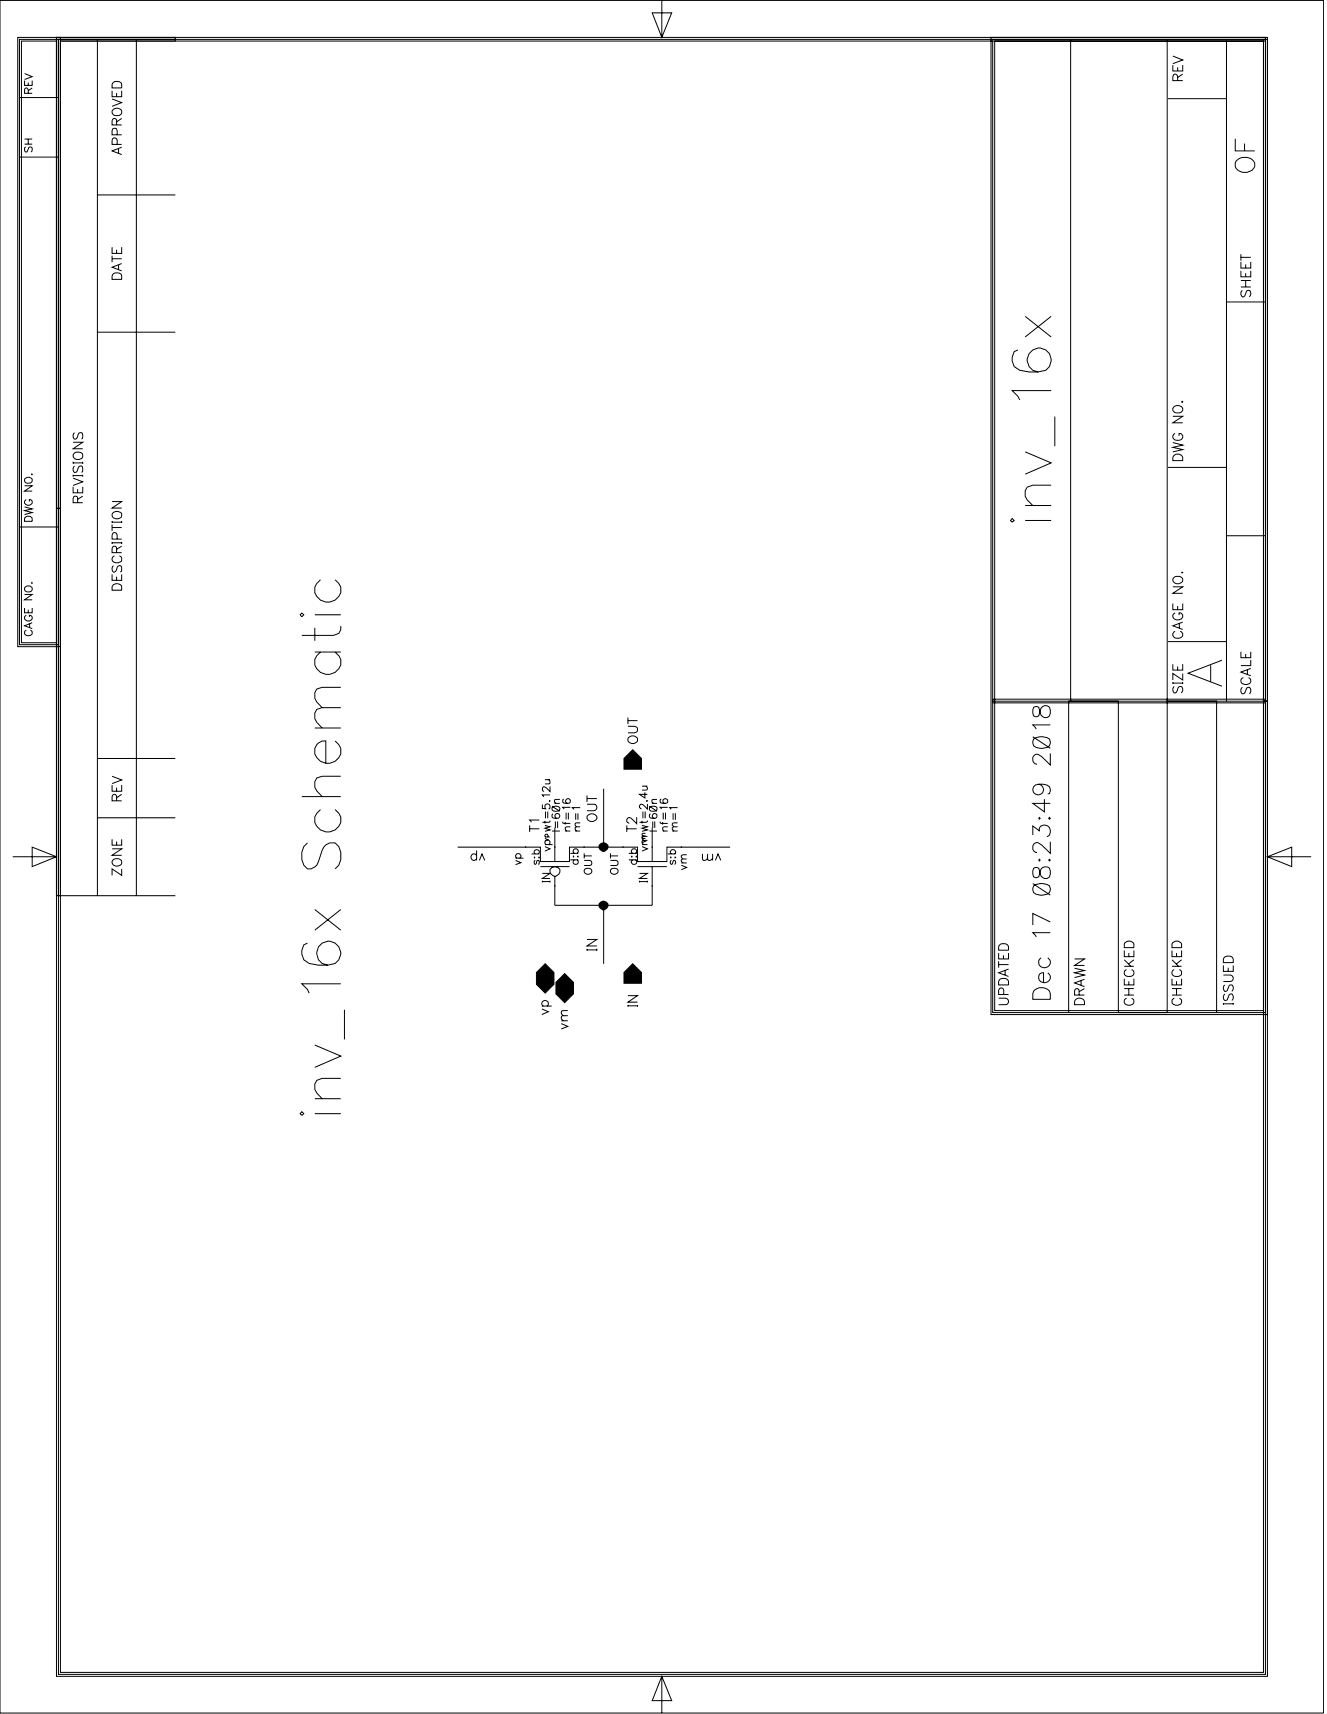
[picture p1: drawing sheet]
<svg xmlns="http://www.w3.org/2000/svg" width="398mm" height="514mm" viewBox="0 0 398 514" stroke-linecap="round" stroke-linejoin="round" font-family="sans-serif">
<g fill="none" stroke="#000" stroke-width=".3">
<path d="M0 .1h396.9v513.6h-396.9M5.3 11.2h12.8v141.2h-1.2v-140.1h-10.5v180.4h10.5v-40.3h1.2v41.5h-12.8zM5.8 11.8h11.7v181.5h-11.7zM16.9 11.2h35.7v1.1h-34.5v256.3h-1.2zM16.9 11.2h362.6v1.1h-361.4v489.2h360.8v-489.7h1.2v490.9h-363.2zM17.5 11.8h362v490.3h-362zM29.2 11.8v256.8M40.9 11.8v256.8M195.6 3.9h5.8l-2.9 7.3zM198.5 .1v11.1M297.2 11.2h82.9v199.1h-1.2v-198h-80.6v290.8h80.6v-92.8h1.2v93.9h-82.9zM297.7 11.8h81.8v291.9h-81.8z"/>
<path d="M321.1 11.8v198.5M350 11.8v198.5M351.7 19.5v1.8h3v-1.8M351.7 16.8l3 1.2-3 1.1M367.8 11.8v198.5M5.8 29.3h11.7M7.4 24.2v1.4h2.3v-1.4M7.4 22.1l2.3 .9-2.3 .8M8.5 28v-1l-.5-.6h-.2l-.3 .2-.1 1.4h2.3M8.5 24.8v.8M9.7 26.4l-1.2 .8M33.6 29.7l2.9 1.1-2.9 1.1"/>
<path d="M33.6 27.2v1.8h2.9v-1.8M34 32.7a1.51 1.51 0 0 1 2.5 1.1 1.5 1.5 0 0 1-1.6 .9 1.5 1.5 0 0 1-1.3-1.4zM34 24.7l.7-.3a1.37 1.37 0 0 1 1.8 1v1h-2.9v-1zM35 37.5v-1.3a.74 .74 0 0 0-.9-.7l-.5 .7v1.3h2.9M35 27.9v1.1M36.5 35.5l-1.5 1M350.3 29.6h17.5M353.1 24.2l-.1-1.6-.4-.4-.6 .2-.3 .6v1.2h3M353.1 20.2v1.1M354.7 22.2l-1.6 1M5.8 47.1h11.7M7.4 43.2h2.3"/>
<path d="M7.4 41.7h2.3M7.7 44.1a.88 .88 0 0 0 .2 1.5l.2-.1 .5-1.3 .7-.1a.97 .97 0 0 1 0 1.5M8.5 41.7v1.5M29.2 58.5h23.4M35.1 43.3v-1.3a.77 .77 0 0 0-.5-.6 .77 .77 0 0 0-.8 .2l-.2 1.7h2.9M35.1 40.4v-1.2l-.2-.6h-1l-.3 .6v1.2h2.9M35.6 44.6v1.3M36.5 44.2l-2.9 1.1 2.9 1.1M370.4 41.6v3.7h5.9M370.7 48.3a3.4 3.4 0 0 1 5.6 .6 2.48 2.48 0 0 1-2.3 2.8 2.71 2.71 0 0 1-3.6-2.8zM373.2 43.1v2.2M33.6 74.1v1.9h2.9v-1.9"/>
<path d="M33.6 76.7v1.9M33.6 77.6h2.9M35 74.9v1.1M35.6 79.5v1.3M36.5 79l-2.9 1.1 2.9 1.1M372.1 78.5v1.9h3v-1.9M372.1 77.2h3M372.1 76.2v2M373.5 79.3v1.1M29.2 99.6h23.4M33.8 82.3a1.62 1.62 0 0 1 2.7 .5v1h-2.9zM307.4 94.9l7.8 6.1"/>
<path d="M315.2 94.9l-7.8 6.1M367.8 90.6h11.7M372.1 81.2v1.8h3v-1.8M372.1 86.1h3M372.1 84.1h3M372.5 87.1a1.09 1.09 0 0 0-.4 1.1 1.09 1.09 0 0 0 .8 .8 1.89 1.89 0 0 0 .9-1.7 .7 .7 0 0 1 1.1 0 1.35 1.35 0 0 1-.3 1.7M373.5 81.9v1.1M373.5 84.1v2M305.2 104.9l-1.1 .6-.6 1.6v1.1l.6 1.7 1.7 1.1 2.8 .5h2.7l2.3-.5a3.6 3.6 0 0 0 .5-5.8 3.6 3.6 0 0 0-5.7 1.3 3.6 3.6 0 0 0 2.9 5M315.2 117.1h-11.7l1.7 1.7 .6 1.1M21.9 132.6h2.9l-2.9 2h2.9M21.9 138.5v.6"/>
<path d="M21.9 138.8h2.9M22.4 139.7a1.1 1.1 0 0 0-.5 1.1 1.1 1.1 0 0 0 .7 .9l.4-.3 .5-1.1a.73 .73 0 0 1 .5-.5 .73 .73 0 0 1 .7 .2 1.65 1.65 0 0 1-.2 1.7M22.4 135.8a1.46 1.46 0 0 1 1.5-.2 1.46 1.46 0 0 1 .9 1.3 1.5 1.5 0 0 1-1.6 .9 1.5 1.5 0 0 1-1.3-1.4zM22.4 129.8a1.1 1.1 0 0 0-.5 1 1.1 1.1 0 0 0 .7 .9l.4-.3 .6-1.4a.7 .7 0 0 1 1.1 0 1.65 1.65 0 0 1-.2 1.7M24.8 138.5v.6M307.4 135.5l7.8 3.3-7.8 3.4M316.3 124.9v8.9M351.7 132.7l3 .8-3 .7 3 .6-3 .7M351.7 124.8h3l-3 2h3M351.9 136.8a1.58 1.58 0 0 1 1.9-.5 1.58 1.58 0 0 1 .9 1.8h-3zM352.1 121.9a1.59 1.59 0 0 1 2.6 1.2 1.77 1.77 0 0 1-3 0v-.6zM352.4 130a1.05 1.05 0 0 0-.7 1.2 1.05 1.05 0 0 0 1.1 .8 1.34 1.34 0 0 0 1.9-1.3 .88 .88 0 0 0-1.1-.7v.7"/>
<path d="M354.5 120.4l.2 .1-.2 .2-.2-.2zM5.8 158h11.7M7.4 152l2.3 .6-2.3 .5 2.3 .6-2.3 .6M7.4 145.7h2.3l-2.3 1.6h2.3M7.5 155.2a1.29 1.29 0 0 1 2.2 .4v.7h-2.3zM7.5 143.6a1.17 1.17 0 0 1 1.4-.5 1.17 1.17 0 0 1 .7 1.4 1.17 1.17 0 0 1-1.5 .5 1.17 1.17 0 0 1-.6-1.4zM7.9 149.8a.88 .88 0 0 0-.5 1 .88 .88 0 0 0 .8 .7h.6a.85 .85 0 0 0 .9-.8 .85 .85 0 0 0-.9-.9v.6M9.6 142.1v.3zM21.9 146v1.8h2.9v-1.8M21.9 143.4l2.9 1.1-2.9 1.1M21.9 142.4v.6M21.9 142.6h2.9"/>
<path d="M23.3 150.7l-.1-1.6-.4-.3-.6 .1-.3 .6v1.2h2.9M23.3 146.7v1.1M24.8 148.8l-1.5 .9M24.8 142.4v.6M33.6 150.4h2.9l-2.9 2h2.9M33.6 156.3v.5M33.6 157.3v1.9M33.6 158.2h2.9M33.6 156.6h2.9M34 153.6a1.69 1.69 0 0 1 2.5 .6v.5a1.5 1.5 0 0 1-1.6 .9 1.5 1.5 0 0 1-1.3-1.4zM36.5 156.3v.5M303.5 155.5l.6 .6-.6 .5-.5-.5z"/>
<path d="M307.4 156.1h7.8M307.4 151.6h7.8M315.2 145.5h-5.5l-1.7 .6-.6 1.1v1.6l.6 1.1 1.7 1.7M350.3 140.2h17.5M7.4 178.3h2.3l-2.3 1.6h2.3M7.5 176.1a1.17 1.17 0 0 1 1.4-.4 1.17 1.17 0 0 1 .7 1.4 1.17 1.17 0 0 1-1.5 .4 1.17 1.17 0 0 1-.6-1.4zM9.6 174.7v.3zM33.6 172.3v1.7h2.9v-1.7M33.6 162.5v.6M33.6 162.8h2.9M34 175.3a1.64 1.64 0 0 1 2.5 .7v1h-2.9v-1zM34 169.6a1.1 1.1 0 0 0-.4 1.1 1.1 1.1 0 0 0 .7 .9l.4-.3 .6-1.4 .8-.3a1.26 1.26 0 0 1 0 2"/>
<path d="M34.3 166.7a1.09 1.09 0 0 0-.7 1.2 1.09 1.09 0 0 0 1.1 .9h.7a1.09 1.09 0 0 0 1.1-.9 1.09 1.09 0 0 0-.7-1.2M35 165.7v-1.2a.74 .74 0 0 0-.9-.7l-.5 .7v1.2h2.9M35 172.9v1.1M35.1 161.7v-1.2l-.2-.6-.8-.2-.5 .8v1.2h2.9M36.5 163.8l-1.5 .9M36.5 162.5v.6M96.1 173.9a3.6 3.6 0 0 0-1.7 3.9 3.6 3.6 0 0 0 3.3 2.8 3.7 3.7 0 0 0 3.8-1.6 3.7 3.7 0 0 0 .1-4l-1.1-1.1M351.7 176h3l-3 1.9h3M352.1 173.1a1.53 1.53 0 0 1 1.6-.2 1.53 1.53 0 0 1 1 1.3 1.55 1.55 0 0 1-1.7 .9 1.55 1.55 0 0 1-1.3-1.5zM354.3 171.7h.4l-.2 .1zM367.8 160.7h11.7M7.4 182.3v1.5h2.3v-1.5"/>
<path d="M7.9 188.9a.88 .88 0 0 0-.5 1 .88 .88 0 0 0 .8 .7h.6a.88 .88 0 0 0 .9-.7 .88 .88 0 0 0-.6-1M7.9 184.5l-.4 .4a1.1 1.1 0 0 0 1 1.4 1.1 1.1 0 0 0 1.1-1.4l-.8-.4v.5M8.5 182.8v1M8.9 187.1v1.1M9.7 186.7l-2.3 1 2.3 .8M90 184.4l.5-.5 .6 .5-.6 .6zM94.4 195.5h7.8M94.4 188.3v3.9M94.4 184.4h7.8M96.1 195.5a3.6 3.6 0 0 0-1.7 4 3.6 3.6 0 0 0 3.3 2.7 3.7 3.7 0 0 0 3.8-1.5 3.7 3.7 0 0 0 .1-4.1l-1.1-1.1M102.2 187.7v1.1l-.6 1.1-1.6 .6h-9.5M350.3 192.4h17.5"/>
<path d="M351.7 199.2v1.8h3v-1.8M351.7 181v1.8h3v-1.8M352.4 189.4a1.05 1.05 0 0 0-.5 1.5 1.8 1.8 0 0 0 2.8-.3 1.08 1.08 0 0 0-.8-1.2M352.4 183.8a1.09 1.09 0 0 0-.7 1.2 1.09 1.09 0 0 0 1.1 .9h.8a1.06 1.06 0 0 0 1.1-1.1 1.06 1.06 0 0 0-1.1-1v.6M353.1 181.7v1.1M353.1 199.9v1.1M353.7 187v1.3M354.7 186.6l-3 1.1 3 1.1M363.1 199.5v4.8M366.4 198l-10.1 3.9 10.1 3.9M372.1 195.5v1.7h3v-1.7M373.5 196.1v1.1"/>
<path d="M375.1 197.9v1.7h-3M94.4 218.3h7.8M102.2 212.2h-5.6l-1.6 .5-.6 1.1v1.7l.6 1.1 1.6 1.7M102.2 206.1h-5.6l-1.6 .5-.6 1.1v1.7l.6 1.1 1.6 1.7M188.3 217.8h2a.98 .98 0 0 1 .9 1 .98 .98 0 0 1-.9 1h-2M188.3 215.2v1.9M188.3 216.1h2.9M297.7 209.7h81.8v1.1h-81.8zM297.7 210.3h81.8M310 212.1l-.3 .8 .3 1.8a1 1 0 0 0 1.7-.5 2.45 2.45 0 0 1 1.5-2.6 1.38 1.38 0 0 1 1.8 1.3v1a1.53 1.53 0 0 1-1.7 1.4 1.53 1.53 0 0 1-1.4-1.6l-.2-1.1a1 1 0 0 0-1.7-.5zM315 217.4h-5.3l1 1.3M351.7 204.6v.5"/>
<path d="M351.7 204.9h3M352.1 205.9a1.12 1.12 0 0 0 .3 1.9 2.12 2.12 0 0 0 1-1.7 .7 .7 0 0 1 1.1 0 1.35 1.35 0 0 1-.3 1.7M354.7 202v1.9l-3-1.9v1.9M354.7 204.6v.5M372.5 206.1a1.08 1.08 0 0 0-.4 1.1 1.08 1.08 0 0 0 .8 .9l.4-.3 .4-1.1a.68 .68 0 0 1 .5-.5 .68 .68 0 0 1 .7 .2 1.29 1.29 0 0 1-.3 1.7M372.9 203.2a1.04 1.04 0 0 0-.8 1.3 1.04 1.04 0 0 0 1.2 .8 1.2 1.2 0 0 0 1.5-.4 1.2 1.2 0 0 0-.2-1.6l-.2-.1M374.1 200.9v1.3M375.1 200.4l-3 1.1 3 1.1M29.2 227.5h23.4M33.6 235.4v1.9h2.9v-1.9M33.6 232.8l2.9 1.1-2.9 1.1M35 236.2v1.1"/>
<path d="M36.5 238.2l-1.5 1M90.5 238.9h11.7M100.5 222.2a3.6 3.6 0 0 1 1.7 4 3.6 3.6 0 0 1-3.3 2.7 3.7 3.7 0 0 1-3.8-1.5 3.7 3.7 0 0 1-.1-4.1l1.6-1.1h1.1v6.7M102.2 232.8h-5.6l-1.6 .5-.6 1.1v1.7l.6 1.1 1.6 1.7M163.4 233.8h1.5M164.5 233.8a.89 .89 0 0 1 .3 1.2l-1.4 .1M164.9 238.4h-2.3l.5 .6M164.9 235.8v1.6l-1.1-1.1-.7-.4-.4 .3-.1 .7 .2 .3 .4 .1M167.9 239.7l-1.5 .1a.78 .78 0 0 0 .3 1.1M169.1 239.6a.64 .64 0 0 0-.4 .7 .64 .64 0 0 0 .5 .5h1.6a.73 .73 0 0 0 .1-1.1 .73 .73 0 0 0-1.1 .2 .73 .73 0 0 0 .5 1M176 238.5v2M176 239.5h3"/>
<path d="M181 236.5v17.5M187.1 227.5l2.6-2.7 2.7 2.7v3.2h-5.3zM188.4 221.3a1.68 1.68 0 0 1 2.8 .2 1.52 1.52 0 0 1-1.1 1.5 1.52 1.52 0 0 1-1.7-.6zM192.5 235.8h1.6M193.4 237.6v1.7l-1.6-1.1h2.3M193.7 235.8l.4 .5-.1 .6h-1.5M197 239.7l-1.4 .1a.78 .78 0 0 0 .3 1.1M198.3 239.6a.64 .64 0 0 0-.4 .7 .64 .64 0 0 0 .5 .5l1.1 .1a.72 .72 0 0 0 .7-1 .72 .72 0 0 0-1.2-.2 .72 .72 0 0 0 .1 1.1l.4 .1M309.7 220.9l5.3 3.5M310 221.6a4.4 4.4 0 0 1 4.7 0 1.73 1.73 0 0 1-.8 2.6 4.2 4.2 0 0 1-3.9-.6l-.3-.7zM311.5 235.2a1.61 1.61 0 0 1 1.3 2.2 1.61 1.61 0 0 1-2.5 .6 1.61 1.61 0 0 1 .2-2.6 4.7 4.7 0 0 1 4.2 .5l.3 1.3-.3 .8-.5 .1M313.2 239.6v3.9l-3.5-2.6h5.3"/>
<path d="M315 225.9v3.5l-3.3-3a1.22 1.22 0 0 0-2 .7v1a1.32 1.32 0 0 0 1.3 1.1M3.8 256.9h13.1M9.7 254l7.2 2.9-7.2 3zM29.2 245.2h23.4M33.6 254.6h2.9l-2.9 1.9h2.9M33.6 251.7v1.7h2.9v-1.7M34 257.8a1.46 1.46 0 0 1 1.6-.3 1.46 1.46 0 0 1 .9 1.4 1.5 1.5 0 0 1-1.6 .8 1.5 1.5 0 0 1-1.3-1.3zM35 240.2v-1.3a.68 .68 0 0 0-.4-.6 .68 .68 0 0 0-.7 .1l-.3 .5v1.3h2.9M35 252.3v1.1M92.2 252.8a5.1 5.1 0 0 0 0 7.8 3.1 3.1 0 0 0 3.3-2.2l1.1-3.4a3.2 3.2 0 0 1 3.9-2.2 5.1 5.1 0 0 1 0 7.8M96.1 242.8a3.6 3.6 0 0 0-1.7 3.9 3.6 3.6 0 0 0 3.3 2.8 3.7 3.7 0 0 0 3.8-1.5 3.7 3.7 0 0 0 .1-4.1l-1.1-1.1M137.2 254h24.9v4.4h8.7v-4.4h20.4v4.4h8.8v-4.4h18.9"/>
<path d="M142.9 256.5a.94 .94 0 0 0-1.4-.2 .94 .94 0 0 0 0 1.4 .94 .94 0 0 0 1.4-.1M142.9 255.1v2.9M143.8 258l.7-1.9 .9 1.9M154.6 258l1.6 .7-1.6 .6M154.6 257.3h2.4M154.9 257.3l-.3-.7 .3-.5 .4-.1 .6 .1 .3 .5-.3 .7M158.8 248.5h2.9M158.8 247.5v2M159.4 256.1h2.3M160.2 257.1h.2l-.1 .2zM160.5 258a.67 .67 0 0 0 0 1.2l.4-.3 .1-.8 .4-.1a.67 .67 0 0 1 0 1.2M160.5 256.1a.71 .71 0 0 1-.1-1.1 .71 .71 0 0 1 1.1 0 .71 .71 0 0 1-.1 1.1"/>
<path d="M161.6 257v.3zM161.7 245.9h-2.9l.5 .7M162.1 259.9h8.7M162.6 241.3v1.1l1 .1a.82 .82 0 0 1-.1-1.2 .82 .82 0 0 1 1.3 .1 .82 .82 0 0 1-.3 1.2M163.4 251.4l.9 .4-.9 .5M163.4 247.5l1.5 .4-1.5 .5 1.5 .5-1.5 .4M163.4 253.9l1.5 .7-1.5 .6M163.4 251h1.4M163.4 246.2v.7M163.4 253.3h2.3M163.6 251a.48 .48 0 0 1-.1-.7 .48 .48 0 0 1 .7 0 .48 .48 0 0 1 0 .7M163.6 243.4v2"/>
<path d="M163.7 253.3a.75 .75 0 0 1-.1-1.1 .75 .75 0 0 1 1.1 0 .75 .75 0 0 1-.1 1.1M164.3 243.4v2M164.7 240.2h.2l-.1 .1zM164.9 246.1l-.1 .4-.3 .1h-1.9M165.5 249.2h2.4M165.5 241.8l2.4 1.5M165.6 242.1l.9-.3a1.03 1.03 0 0 1 1.4 .8 1.37 1.37 0 0 1-2.4 0zM165.9 244.1l-.3 .1a.81 .81 0 0 0 .3 1.1 1.75 1.75 0 0 0 1.8-.2 .72 .72 0 0 0-.3-1.1 .72 .72 0 0 0-1 .5 .72 .72 0 0 0 .6 .9M166.3 240.9h1.6M166.4 248.2v10.2M166.5 246.3v2M167.2 246.3v2"/>
<path d="M168.7 246.4l.1 .4 .4 .1h1.8M169.5 249.2h1.5M169.5 246.5v.8M169.8 243.7v2M170.4 243.7v2M171 247.9l-1.4 .2a.81 .81 0 0 0 .3 1.1M171 242.1h-2.3l.5 .5M171 257.9h2.4M171 255.9h2.4M172 256.8v.2zM172.2 257.9a.75 .75 0 0 0-.1 1.1 .75 .75 0 0 0 1.1 0 .75 .75 0 0 0-.1-1.1M172.2 255.9a.75 .75 0 0 1-.1-1.1 .75 .75 0 0 1 1.1 0 .75 .75 0 0 1-.1 1.1"/>
<path d="M172.5 249.2h1.5M172.6 243.9v1.9M173.3 256.8v.2l-.2-.1zM173.3 243.9v1.9M174 247.9l-1.4 .2a.81 .81 0 0 0 .3 1.1M174 246.8h-1.4l-.1 .6 .4 .5M174 242.2h-2.4l.5 .5M175.2 258h1.6a.77 .77 0 0 1 .7 .8 .77 .77 0 0 1-.7 .7h-1.6M175.2 256.7h2.3M175.2 255.9v1.5M176 241.2h2.1a.98 .98 0 0 1 .9 .9 .98 .98 0 0 1-.9 1h-2.1M176.2 244.6a1.55 1.55 0 0 1 1.7-.5 1.55 1.55 0 0 1 1.1 1.4 1.55 1.55 0 0 1-1.7 .9 1.55 1.55 0 0 1-1.3-1.5z"/>
<path d="M183 258h1.7a.78 .78 0 0 1 .6 .8 .78 .78 0 0 1-.6 .7h-1.7M183 256.7h2.3M183 255.9v1.5M188 248.5h2.9M188 247.5v2M188.6 257.9h2.3M188.6 255.9h2.3M189.5 256.8v.2l-.2-.1zM189.7 257.9l-.4 .5a.78 .78 0 0 0 1.1 .8 .78 .78 0 0 0 .2-1.3M189.7 255.9l-.4-.4 .4-.9a.79 .79 0 0 1 1.1 .2 .79 .79 0 0 1-.2 1.1M190.8 256.8v.2l-.1-.1zM190.9 245.1v1.9l-1.4-1.4a.82 .82 0 0 0-.8-.5 .82 .82 0 0 0-.7 .6l.1 .9 .6 .2"/>
<path d="M191.2 259.9h8.8M192.5 251.8l1 .5-1 .4M192.5 247.5l1.6 .4-1.6 .5 1.6 .5-1.6 .4M192.5 253.9l1.6 .7-1.6 .6M192.5 251.4h1M192.5 246.2v.7M192.5 253.3h1.6M192.8 243.4v2M193.5 243.4v2M193.5 250.7h-.9l-.1 .4 .4 .3M193.5 249.9l-.9 .1-.1 .3 .4 .4M193.9 240.2h.2l-.1 .1z"/>
<path d="M194.1 246.1v.2l-.4 .3h-1.9M194.1 241.1v1.5l-1.4-1.3h-.7l-.2 .8 .6 .4M194.1 252l-1.4 .1-.2 .6 .5 .6M194.1 250.8l-1.4 .1-.2 .6 .5 .5M194.7 249.2h2.3M194.7 241.8l2.3 1.5M194.8 242.1l.4-.2h1.4a.75 .75 0 0 1 .4 .6 .75 .75 0 0 1-.4 .7h-1.4a.81 .81 0 0 1-.4-1.1zM195.1 244.1l-.3 .1a.81 .81 0 0 0 .4 1.1 1.36 1.36 0 0 0 1.8-.6 .73 .73 0 0 0-.7-.7 .73 .73 0 0 0-.7 .6 .73 .73 0 0 0 .7 .8M195.5 240.9h1.5M195.6 259.9v11.6h-29.2v-8.7M195.6 248.2v10.2M195.7 246.3v2"/>
<path d="M196.3 246.3v2M198 246.4v.4l.4 .1h1.8M198.7 249.2h1.5M198.7 246.5v.8M198.9 243.7v2M199.6 243.7v2M200.2 247.9l-1.4 .2a.81 .81 0 0 0 .3 1.1M200.2 242.1h-2.2l.4 .5M200.2 256.1h2.4M201 257.1h.3l-.1 .2zM201.3 258a.67 .67 0 0 0 0 1.2l.3-.1 .3-1 .4-.1a.67 .67 0 0 1 0 1.2M201.3 256.1a.73 .73 0 0 1 0-1.1 .73 .73 0 0 1 1 0 .73 .73 0 0 1 0 1.1"/>
<path d="M201.6 249.2h1.6M201.8 243.9v1.9M202.4 257.1h.2l-.2 .2zM202.5 243.9v1.9M203.2 247.9h-1.1l-.5 .4v.3l.5 .6M203.2 246.8h-1.4l-.2 .6 .5 .5M203.2 242.2h-2.4l.5 .5M204.3 259.5l1.6 .6-1.6 .7M204.3 258.8h1.6M205.9 257.6l-1.4 .1-.2 .6 .5 .5M205.9 256.3h-1.1l-.5 .4v.3l.5 .6M210.7 256.1v1.8l.7 .1 .8-.6"/>
<path d="M212.2 256.1l.1 1.8 .6 .1 .8-.6M213.7 256.1v1.9M214.5 258l.8-1.9 .9 1.9M309.7 250.4v-2.7l2 1.4a1.7 1.7 0 0 1 1.9-1.7 1.7 1.7 0 0 1 1.4 2.2l-.3 .8-.8 .5M311.7 257.7l.2 .2-.2 .3-.2-.3zM311.7 245.2l.2 .2-.2 .3-.2-.3zM314.5 257.9l.2-.2 .3 .2-.3 .3zM314.7 245.2l.3 .2-.3 .3-.2-.3zM315 252.4v3.5l-3.3-3a1.2 1.2 0 0 0-2 .8v.9a1.32 1.32 0 0 0 1.3 1.1M380.1 256.9l7.2-2.9v5.9zM380.1 256.9h13.1M17.5 268.6v-256.8h35.1h-35.1v256.8h35.1"/>
<path d="M36.5 260.6v1.9l-2.9-1.9v1.9M94.4 272.8l7.8 6.1M102.2 272.8l-7.8 6.1M162.6 261.9h2.3l-2.3 1.5h2.3M162.6 264.1v.5M162.6 264.4h2.3M164.9 260.7a1.72 1.72 0 0 1 3 0v.9l-.3 .6-.9 .6h-.6l-.8-.6-.4-.6zM164.9 264.1v.5M175.5 260.6a1.13 1.13 0 0 1 1.4-.2 1.13 1.13 0 0 1 .5 1.3 1.14 1.14 0 0 1-1.5 .5 1.14 1.14 0 0 1-.6-1.4zM181 271.5v17.5M183.1 260.8a1.15 1.15 0 0 1 1.5-.5 1.15 1.15 0 0 1 .7 1.4 1.15 1.15 0 0 1-1.5 .4 1.15 1.15 0 0 1-.7-1.3zM191.8 261.9h2.3l-2.3 1.5h2.3"/>
<path d="M191.8 264.4h2.3M191.8 264.1v.5M194.1 264.1v.5M309.7 265l5.3 3.4M310 265.6a4.4 4.4 0 0 1 4.7 0 1.73 1.73 0 0 1-.8 2.6 4.2 4.2 0 0 1-3.9-.5l-.3-.8zM310 260.4l-.3 .8 .3 1.7a1 1 0 0 0 1.7-.5l.2-1a1.54 1.54 0 0 1 1.4-1.4 1.54 1.54 0 0 1 1.7 1.2v1a1.53 1.53 0 0 1-1.7 1.3 1.53 1.53 0 0 1-1.4-1.6l-.2-1a1 1 0 0 0-1.7-.5zM315 279.7h-5.3l1 1.3M315 276.5l-5.3-2.6v3.5M92.2 282.8l-1.1 .5a3.8 3.8 0 0 0 1.6 5.6l2.8 .5h2.8l2.2-.5a3.6 3.6 0 0 0 .5-5.8 3.6 3.6 0 0 0-5.7 1.3 3.6 3.6 0 0 0 3 5M102.2 295h-11.7l1.7 1.7 .5 1.1M160.9 291.6l2.6-2.6 2.6 2.6v3.6l-2.6 2.6-2.6-2.6zM166.7 294.6l2.6-2.6 2.7 2.6v3.5l-2.7 2.6-2.6-2.6z"/>
<path d="M176 281.7h3l-3 2h3M176 284.5v.6M176 284.9h3M179 284.5v.6M187.1 291.6l2.6-2.6 2.7 2.6v3.3h-5.3zM188.3 298.6h2.9l-2.9 1.9h2.9M299.5 299.3h2.1a.98 .98 0 0 1 .8 1 .98 .98 0 0 1-.8 1h-2.1M299.5 285.8v1.8h2.9v-1.8M299.5 289.3h2.9M299.5 288.2v2M299.6 293.9a1.69 1.69 0 0 1 2.8 .4v1.1h-2.9zM299.6 283.5a1.69 1.69 0 0 1 2.8 .4v1h-2.9z"/>
<path d="M300.9 286.5v1.1M301 298.2v-1.2a.76 .76 0 0 0-.5-.7 .76 .76 0 0 0-.8 .2l-.2 .5v1.2h2.9M301.4 291v1.4M302.4 290.6l-2.9 1.1 2.9 1.1M310 297.2a2.91 2.91 0 0 1 5 .8v1.7h-5.3v-1.7zM312.2 287.2a1.68 1.68 0 0 0-.3 2.3 1.68 1.68 0 0 0 2.2 .5 1.68 1.68 0 0 0 .6-2.3l-.5-.5M314.2 291.7a1.66 1.66 0 0 1 .3 2.4 1.66 1.66 0 0 1-2.4 .2 1.66 1.66 0 0 1-.2-2.3l1-.3v3M322.2 290.4l3 .6-3 .7 3 .7-3 .8M322.2 287.6h3l-3 1.9h3M322.4 299.9a1.58 1.58 0 0 1 2-.4 1.58 1.58 0 0 1 .8 1.8h-3zM323.6 298.4l-.1-1.7-.7-.2-.4 .2-.2 .4v1.3h3M324.2 294.1v1.3"/>
<path d="M325.2 293.7l-3 1.1 3 1.1M325.2 296.5l-1.6 .9M337.1 293.5v1.9h2.9v-1.9M337.1 285v1.9h2.9v-1.9M337.1 298.4h2.9M337.1 296.5h2.9M337.1 289.8h2.9M337.1 287.8l2 2M337.2 282.8a1.58 1.58 0 0 1 2-.5 1.58 1.58 0 0 1 .8 1.9h-2.9zM337.8 299.3a1.09 1.09 0 0 0-.7 1.3 1.09 1.09 0 0 0 1.1 .9h.7a1.09 1.09 0 0 0 1.1-.9 1.09 1.09 0 0 0-.7-1.3M337.8 290.8a1.05 1.05 0 0 0-.7 1.2 1.05 1.05 0 0 0 1.1 .8 1.28 1.28 0 0 0 1.4-.2 1.28 1.28 0 0 0 .3-1.4l-.6-.4M338.5 285.8v1.1"/>
<path d="M338.5 294.3v1.1M338.5 296.5v1.9M340 287.8l-1.6 1.3M351.5 293.5v1.9h2.8v-1.9M351.5 285v1.9h2.8v-1.9M351.5 298.4h2.8M351.5 296.5h2.8M351.5 289.8h2.8M351.5 287.8l1.9 2M351.5 282.8a1.58 1.58 0 0 1 2-.5 1.58 1.58 0 0 1 .8 1.9h-2.8zM352.1 299.3a1.09 1.09 0 0 0-.7 1.3 1.09 1.09 0 0 0 1.2 .9h.6a1.09 1.09 0 0 0 1.1-.9 1.09 1.09 0 0 0-.6-1.3M352.1 290.8a1.05 1.05 0 0 0-.6 1.2 1.05 1.05 0 0 0 1.1 .8 1.28 1.28 0 0 0 1.3-.2 1.28 1.28 0 0 0 .3-1.4l-.5-.4"/>
<path d="M352.8 285.8v1.1M352.8 294.3v1.1M352.8 296.5v1.9M354.3 287.8l-1.6 1.3M366.9 292.4h2.1a.98 .98 0 0 1 .8 1 .98 .98 0 0 1-.8 .9h-2.1M366.9 289.5v1.8h2.9v-1.8M367.3 298.1a1.08 1.08 0 0 0-.5 1.1 1.08 1.08 0 0 0 .8 .8l.5-.5a1.65 1.65 0 0 1 .9-1.4 1.08 1.08 0 0 1 .8 .8 1.08 1.08 0 0 1-.4 1.1M367.3 295.4a1.09 1.09 0 0 0-.5 1 1.09 1.09 0 0 0 .8 .9 1.89 1.89 0 0 0 1-1.7 .7 .7 0 0 1 1.1 0 1.35 1.35 0 0 1-.3 1.7M367.3 287l.7-.3a1.37 1.37 0 0 1 1.8 1v1h-2.9v-1zM368.3 290.2v1.1M94.4 313.4l7.8 3.3-7.8 3.4M103.3 302.8v8.9"/>
<path d="M162.5 302.6l1.9 .8-1.9 .8M162.5 301.7h2.9M162.9 301.7a.94 .94 0 0 1-.2-1.4 .94 .94 0 0 1 1.4 0 .94 .94 0 0 1-.1 1.4M168.3 307l2 .8-2 .8M168.3 306.1h2M170.3 304.6l-1.8 .1-.2 .7 .6 .7M170.3 303.1h-1.8l-.2 .8 .6 .7M188.3 301.4v.5M188.3 301.6h2.9M191.2 301.4v.5M320.5 303.7v-93.4h14.9v93.4h14.6v-93.4h14.8v93.4M366.9 300.8v.5"/>
<path d="M366.9 301h2.9M369.8 300.8v.5M90.5 333.4l.6 .6-.6 .5-.5-.5zM94.4 334h7.8M94.4 329.5h7.8M102.2 323.4h-5.6l-1.6 .6-.6 1.1v1.6l.6 1.1 1.6 1.7M198.5 502.7l2.9 7.3h-5.8zM198.5 502.7v11"/>
</g>
<g fill="#000">
<path d="M187.1 227.5l2.6-2.7 2.7 2.7v3.2h-5.3zM157.6 253.7l.3 .3-.3 .3-.3-.3zM166.4 253.7l.3 .3-.3 .3-.3-.3zM175.2 253.7l.2 .3-.2 .3-.4-.3zM186.5 254l.4-.3 .2 .3-.2 .3zM195.6 253.7l.2 .3-.2 .3-.3-.3zM204.3 253.7l.3 .3-.3 .3-.3-.3zM166.1 265.6l.3-.2 .3 .2-.3 .4zM195.3 265.6l.3-.2 .2 .2-.2 .4zM160.9 291.6l2.6-2.6 2.6 2.6v3.6l-2.6 2.6-2.6-2.6zM169.3 292l2.7 2.6v3.5l-2.7 2.6-2.6-2.6v-3.5zM187.1 291.6l2.6-2.6 2.7 2.6v3.3h-5.3z"/>
<circle cx="180.9" cy="254" r="1.48"/>
<circle cx="180.9" cy="271.5" r="1.48"/>
</g>
</svg>
